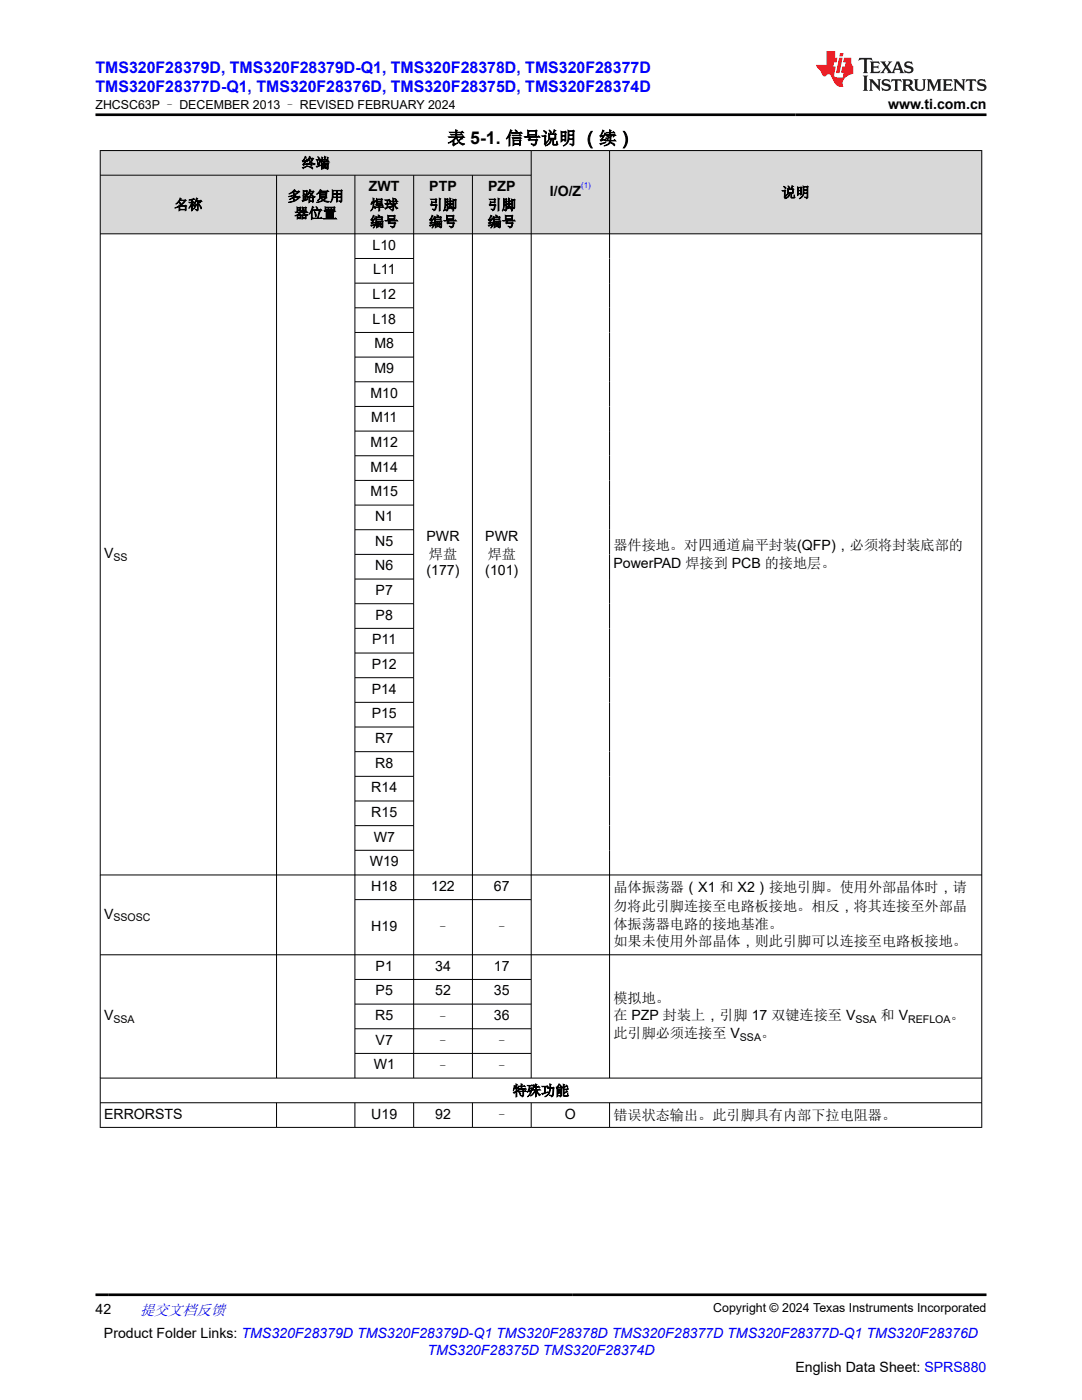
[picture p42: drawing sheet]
<svg xmlns="http://www.w3.org/2000/svg" width="216mm" height="279mm" viewBox="0 0 216 279" stroke-linecap="round" stroke-linejoin="round" font-family="sans-serif">
<defs><g id="words">
<text font-size="3.5" x="89.3" y="28.8">表 5-1. 信号说明 （续）</text>
<g font-size="3.2" fill="#00f">
<text x="19" y="14.5">TMS320F28379D, TMS320F28379D-Q1, TMS320F28378D, TMS320F28377D</text>
<text x="19" y="18.3">TMS320F28377D-Q1, TMS320F28376D, TMS320F28375D, TMS320F28374D</text>
</g>
<text font-size="3" fill="#00f" x="27.9" y="262.4">提交文档反馈</text>
<g font-size="2.8">
<text x="177.2" y="21.7">www.ti.com.cn</text>
<text x="60.2" y="33.5">终端</text>
<text x="34.8" y="41.8">名称</text>
<text x="57.4" y="40.1">多路复用</text>
<text x="73.6" y="38.2">ZWT</text>
<text x="73.9" y="41.8">焊球</text>
<text x="85.6" y="41.8">引脚</text>
<text x="85.7" y="38.2">PTP</text>
<text x="97.3" y="41.8">引脚</text>
<text x="97.4" y="38.2">PZP</text>
<text x="109.7" y="39.1">I/O/Z</text>
<text x="155.9" y="39.4">说明</text>
<text x="58.8" y="43.5">器位置</text>
<text x="73.9" y="45.2">编号</text>
<text x="85.6" y="45.2">编号</text>
<text x="97.3" y="45.2">编号</text>
<text x="74.3" y="49.9">L10</text>
<text x="74.3" y="59.7">L12</text>
<text x="74.4" y="54.8">L11</text>
<text x="74.3" y="64.6">L18</text>
<text x="74.7" y="69.5">M8</text>
<text x="74.7" y="74.5">M9</text>
<text x="73.9" y="79.4">M10</text>
<text x="73.9" y="89.2">M12</text>
<text x="74" y="84.3">M11</text>
<text x="73.9" y="94.1">M14</text>
<text x="73.9" y="99.1">M15</text>
<text x="74.9" y="104">N1</text>
<text x="85.1" y="108">PWR</text>
<text x="96.8" y="108">PWR</text>
<text x="20.8" y="111.4">V</text>
<text x="74.9" y="108.9">N5</text>
<text x="74.9" y="113.8">N6</text>
<text x="85.6" y="111.7">焊盘</text>
<text x="97.3" y="111.7">焊盘</text>
<text x="122.4" y="109.7">器件接地。对四通道扁平封装(QFP)，必须将封装底部的</text>
<text x="122.4" y="113.3">PowerPAD 焊接到 PCB 的接地层。</text>
<text x="75" y="118.8">P7</text>
<text x="85.1" y="114.8">(177)</text>
<text x="96.8" y="114.8">(101)</text>
<text x="75" y="123.7">P8</text>
<text x="74.3" y="128.6">P11</text>
<text x="74.2" y="133.5">P12</text>
<text x="74.2" y="138.4">P14</text>
<text x="74.2" y="143.4">P15</text>
<text x="74.9" y="148.3">R7</text>
<text x="74.9" y="153.2">R8</text>
<text x="74.1" y="158.1">R14</text>
<text x="74.1" y="163">R15</text>
<text x="74.6" y="168">W7</text>
<text x="73.8" y="172.9">W19</text>
<text x="74.1" y="177.8">H18</text>
<text x="86" y="177.8">122</text>
<text x="98.6" y="177.8">67</text>
<text x="122.4" y="178.1">晶体振荡器（X1 和 X2）接地引脚。使用外部晶体时，请</text>
<text x="20.8" y="183.3">V</text>
<text x="74.1" y="185.8">H19</text>
<text x="122.4" y="181.8">勿将此引脚连接至电路板接地。相反，将其连接至外部晶</text>
<text x="122.4" y="185.4">体振荡器电路的接地基准。</text>
<text x="87" y="186.1">–</text>
<text x="98.7" y="186.1">–</text>
<text x="122.4" y="188.8">如果未使用外部晶体，则此引脚可以连接至电路板接地。</text>
<text x="75" y="193.7">P1</text>
<text x="86.8" y="193.7">34</text>
<text x="98.6" y="193.7">17</text>
<text x="20.8" y="203.6">V</text>
<text x="74.9" y="203.6">R5</text>
<text x="75" y="198.7">P5</text>
<text x="86.8" y="198.7">52</text>
<text x="87" y="203.9">–</text>
<text x="98.6" y="198.7">35</text>
<text x="98.6" y="203.6">36</text>
<text x="122.4" y="200.2">模拟地。</text>
<text x="122.4" y="203.6">在 PZP 封装上，引脚 17 双键连接至 V</text>
<text x="175.7" y="203.6">和 V</text>
<text x="189.7" y="203.6">。</text>
<text x="75" y="208.5">V7</text>
<text x="87" y="208.8">–</text>
<text x="98.7" y="208.8">–</text>
<text x="122.4" y="207.3">此引脚必须连接至 V</text>
<text x="151.9" y="207.3">。</text>
<text x="74.6" y="213.4">W1</text>
<text x="87" y="213.7">–</text>
<text x="98.7" y="213.7">–</text>
<text x="102.3" y="218.6">特殊功能</text>
<text x="20.8" y="223.3">ERRORSTS</text>
<text x="74.1" y="223.3">U19</text>
<text x="86.8" y="223.3">92</text>
<text x="98.7" y="223.6">–</text>
<text x="112.7" y="223.3">O</text>
<text x="122.4" y="223.6">错误状态输出。此引脚具有内部下拉电阻器。</text>
<text x="19" y="262.1">42</text>
<text x="20.7" y="266.9">Product Folder Links: TMS320F28379D TMS320F28379D-Q1 TMS320F28378D TMS320F28377D TMS320F28377D-Q1 TMS320F28376D</text>
<text x="158.7" y="273.7">English Data Sheet: SPRS880</text>
</g>
<text font-size="2.8" fill="#00f" x="85.3" y="270.3">TMS320F28375D TMS320F28374D</text>
<g font-size="2.5">
<text x="19" y="21.8">ZHCSC63P – DECEMBER 2013 – REVISED FEBRUARY 2024</text>
<text x="142.3" y="261.8">Copyright © 2024 Texas Instruments Incorporated</text>
</g>
<g font-size="2.1">
<text x="22.6" y="111.9">SS</text>
<text x="22.6" y="183.9">SSOSC</text>
<text x="22.6" y="204.1">SSA</text>
<text x="147.6" y="207.8">SSA</text>
<text x="170.7" y="204.1">SSA</text>
<text x="181.2" y="204.1">REFLOA</text>
</g>
<text font-size="1.6" fill="#00f" x="116" y="37.4">(1)</text>
</g></defs>
<g fill="#d8d8d8">
<path d="M20 30h175.9v5h-175.9z" fill-rule="evenodd"/>
<path d="M20.1 30.1h85.8v4.8h-85.8z" fill-rule="evenodd"/>
<path d="M106.1 30.1h15.5v16.5h-15.5z" fill-rule="evenodd"/>
<path d="M121.7 30.1h74.1v16.5h-74.1z" fill-rule="evenodd"/>
<path d="M20.1 35h35v11.6h-35z" fill-rule="evenodd"/>
<path d="M55.2 35h15.6v11.6h-15.6z" fill-rule="evenodd"/>
<path d="M70.9 35h11.6v11.6h-11.6z" fill-rule="evenodd"/>
<path d="M82.6 35h11.6v11.6h-11.6z" fill-rule="evenodd"/>
<path d="M94.3 35h11.6v11.6h-11.6z" fill-rule="evenodd"/>
</g>
<g fill="none" stroke="#000" stroke-width=".2">
<path d="M19.9 30h176.1M19.9 35h86.2M20 30v195.1M55.2 35v180.2M70.8 35v180.2M82.5 35v180.2M94.3 35v180.2M106 30v185.2M121.6 30v185.2M195.9 30v195.1M70.8 51.6h11.8M70.8 56.5h11.8"/>
<path d="M196 46.7h-176.1M70.8 61.4h11.8M70.8 66.3h11.8M70.8 71.3h11.8M70.8 76.2h11.8M70.8 81.1h11.8M70.8 86h11.8M70.8 91h11.8M70.8 95.9h11.8M70.8 100.8h11.8M70.8 105.7h11.8M70.8 110.6h11.8"/>
<path d="M70.8 115.6h11.8M70.8 120.5h11.8M70.8 125.4h11.8M70.8 130.3h11.8M70.8 135.2h11.8M70.8 140.2h11.8M70.8 145.1h11.8M70.8 150h11.8M70.8 154.9h11.8M70.8 159.9h11.8M19.9 174.6h176.1M70.8 164.8h11.8"/>
<path d="M70.8 169.7h11.8M70.8 179.5h35.3M19.9 190.5h176.1M70.8 195.5h35.3M19.9 215.2h176.1M70.8 200.4h35.3M70.8 205.3h35.3M70.8 210.2h35.3M19.9 220.1h176.1M19.9 225h176.1M55.2 220.1v5M70.8 220.1v5"/>
<path d="M82.5 220.1v5M94.3 220.1v5M106 220.1v5M121.6 220.1v5"/>
</g>
<path d="M171.5 11.6l-.2 .5 .5-.2h.6v.1v2.2l-.2 .4h1l-.2-.4v-2.2v-.1h.5l.5 .2-.1-.5zM173.6 12.3l.2 .4v1.5l-.2 .4h1.9l.1-.6a1.08 1.08 0 0 1-1.3 .2v-.7h.6l.4 .2v-.7l-.4 .2h-.6v-.5l.2-.2a1 1 0 0 1 1 .3l-.1-.5zM175.7 12.3l.9 1.1-1 1.2h.9l-.2-.2 .5-.8 .4 .8-.2 .2h1.6l-.2-.2 .2-.5h.9l.1 .5-.1 .2h.9l-.2-.3-.8-2h-.5l-.9 2.2-.9-1.1 .9-1.1h-.8l.2 .2-.4 .6-.4-.6 .2-.2zM179 12.7l.4 1h-.7zM180.7 12.4a.65 .65 0 0 0-.2 .7 .65 .65 0 0 0 .6 .5l.6 .1 .1 .3a.79 .79 0 0 1-.7 .4 .79 .79 0 0 1-.7-.5l.1 .7 .2-.1a.93 .93 0 0 0 1.1 .1 .93 .93 0 0 0 .4-1 1.46 1.46 0 0 0-1.2-.6l-.1-.3a1.09 1.09 0 0 1 1.2 .2l-.2-.6-.1 .1-.5-.2zM172.2 15.1l.2 .4v2.2l-.2 .4h1l-.2-.4v-2.2l.2-.4zM173.4 15.8l.2 .4v1.5l-.2 .4h.8l-.3-.4 .1-1.3 1.6 1.8v-2l.2-.4h-.7l.1 .2 .1 1.1-1.2-1.3zM176.2 15.9a.65 .65 0 0 0-.2 .8 .65 .65 0 0 0 .6 .4l.6 .2 .1 .2a.79 .79 0 0 1-.7 .4 .79 .79 0 0 1-.7-.5l.1 .7 .2-.1a.93 .93 0 0 0 1.1 .1 .93 .93 0 0 0 .4-.9 1.46 1.46 0 0 0-1.2-.6l-.1-.4a1.09 1.09 0 0 1 1.2 .2l-.1-.6-.2 .1-.5-.1zM177.9 15.8l-.1 .6a.63 .63 0 0 1 .8-.3v1.6l-.3 .4h1l-.2-.4v-1.6a.66 .66 0 0 1 .8 .3l-.1-.6zM180 15.8l.2 .4v1.5l-.2 .4h1l-.2-.2-.1-.7h.5l.1 .2a.79 .79 0 0 0 1.2 .6l-1-.9a.61 .61 0 0 0 .6-.6 .61 .61 0 0 0-.5-.7zM180.8 16.1h.1a.47 .47 0 0 1 .5 .1 .47 .47 0 0 1 .1 .5l-.1 .1-.7 .1zM182.3 15.8l.2 .2a2.27 2.27 0 0 0 .4 2 1.04 1.04 0 0 0 1.7-.7v-1.3l.2-.2h-.8l.2 .4v1.1a.6 .6 0 0 1-.6 .6 .6 .6 0 0 1-.6-.6v-1.1l.3-.4zM184.9 15.8l.2 .4v1.5l-.2 .4h.8l-.3-.4v-1.4l.9 1.9 .9-1.9v1.4l-.3 .4h1l-.2-.4v-1.5l.2-.4h-.8l-.7 1.5-.6-1.5zM188.1 15.8l.2 .4v1.5l-.2 .4h1.9l.1-.6a1.09 1.09 0 0 1-1.3 .2v-.7h.6l.4 .2v-.6l-.4 .2h-.6v-.6l.2-.1a1.01 1.01 0 0 1 1 .3l-.1-.6zM190.2 15.8l.3 .4v1.5l-.3 .4h.8l-.2-.4v-1.3l1.6 1.8v-2l.2-.4h-.7l.2 .2v1.1l-1.2-1.3zM192.8 15.8l-.1 .6a.63 .63 0 0 1 .8-.3v1.6l-.3 .4h1l-.2-.4v-1.6a.66 .66 0 0 1 .8 .3l-.1-.6zM195.2 15.9a.65 .65 0 0 0-.2 .8 .65 .65 0 0 0 .6 .4l.6 .2 .2 .2a.79 .79 0 0 1-.7 .4 .79 .79 0 0 1-.7-.5l.1 .7 .2-.1a.93 .93 0 0 0 1 .1 .93 .93 0 0 0 .5-.9 1.46 1.46 0 0 0-1.3-.6v-.4a1.09 1.09 0 0 1 1.2 .2l-.2-.6-.2 .1-.5-.1z" fill="#231f20"/>
<path d="M164.9 10.2v2.8h-2l.1 .3 .8 1a.95 .95 0 0 0 1 .9 .59 .59 0 0 1 .5-.4 .59 .59 0 0 1 .5 .4l.4 .7a1.59 1.59 0 0 0 2.1 1.4 1.61 1.61 0 0 1 1-2.3l1-.3-.1-1.5a1.59 1.59 0 0 1-.3-1.7h-1.5l-.2 .9h.6l-.2 .9h-.5l-.2 1v.2l.4 .1-.1 .9h-.7a.73 .73 0 0 1-1-.7l.3-1.5h-.5l.1-.9h.5l.2-.9h-.5v-1.3zM167.4 11.5l-.6 3.1h.7l.6-3.1zM167.6 10.6l-.1 .6h.7l.1-.6z" fill="#ed1c24"/>
<path d="M19 22.9h177.8M19 258.4h177.8" fill="none" stroke="#000" stroke-width=".53"/>
<use href="#words"/>
</svg>
